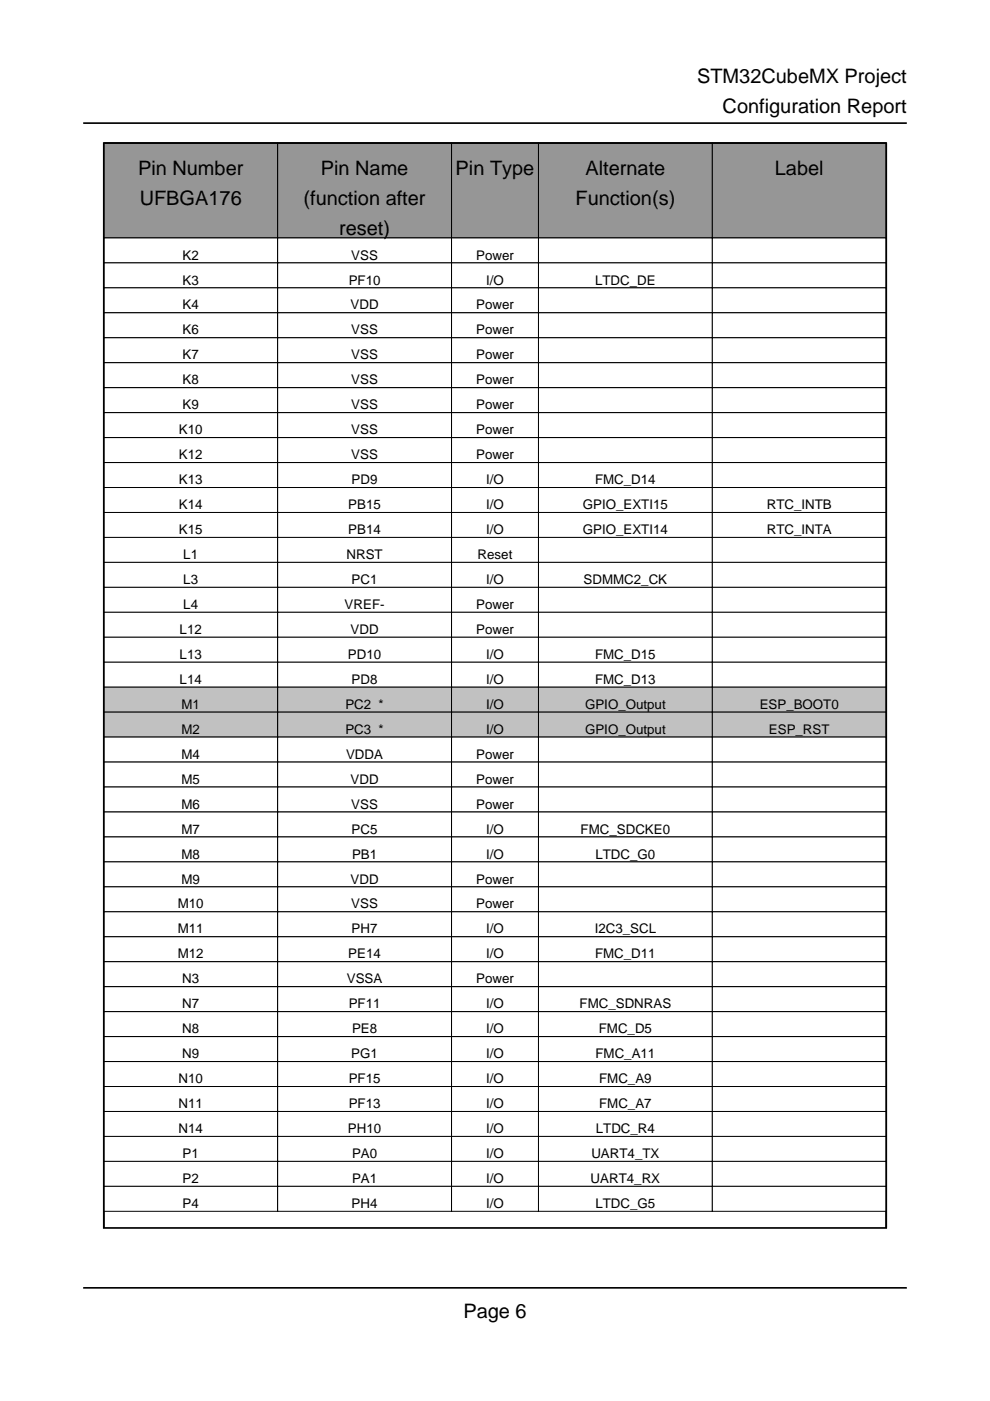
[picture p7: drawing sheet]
<svg xmlns="http://www.w3.org/2000/svg" width="210mm" height="297mm" viewBox="0 0 210 297" stroke-linecap="round" stroke-linejoin="round" font-family="sans-serif">
<defs><g id="words">
<g font-size="4.2">
<text x="147.8" y="17.6">STM32CubeMX Project</text>
<text x="153.2" y="24">Configuration Report</text>
<text x="29.3" y="37">Pin Number</text>
<text x="68" y="37">Pin Name</text>
<text x="96.6" y="37">Pin Type</text>
<text x="124.1" y="37">Alternate</text>
<text x="164.3" y="37">Label</text>
<text x="29.6" y="43.4">UFBGA176</text>
<text x="64.4" y="43.4">(function after</text>
<text x="122" y="43.4">Function(s)</text>
<text x="71.9" y="49.7">reset)</text>
<text x="98.2" y="279.4">Page 6</text>
</g>
<g font-size="2.8">
<text x="38.7" y="55">K2</text>
<text x="74.5" y="55">VSS</text>
<text x="101" y="55">Power</text>
<text x="38.7" y="60.3">K3</text>
<text x="38.7" y="65.6">K4</text>
<text x="73.9" y="60.3">PF10</text>
<text x="74.3" y="65.6">VDD</text>
<text x="101" y="65.6">Power</text>
<text x="103.1" y="60.3">I/O</text>
<text x="126.2" y="60.3">LTDC_DE</text>
<text x="38.7" y="70.9">K6</text>
<text x="74.5" y="70.9">VSS</text>
<text x="101" y="70.9">Power</text>
<text x="38.7" y="76.2">K7</text>
<text x="74.5" y="76.2">VSS</text>
<text x="101" y="76.2">Power</text>
<text x="38.7" y="81.5">K8</text>
<text x="74.5" y="81.5">VSS</text>
<text x="101" y="81.5">Power</text>
<text x="38.7" y="86.8">K9</text>
<text x="74.5" y="86.8">VSS</text>
<text x="101" y="86.8">Power</text>
<text x="37.9" y="92.1">K10</text>
<text x="74.5" y="92.1">VSS</text>
<text x="101" y="92.1">Power</text>
<text x="37.9" y="97.4">K12</text>
<text x="74.5" y="97.4">VSS</text>
<text x="101" y="97.4">Power</text>
<text x="37.9" y="102.7">K13</text>
<text x="37.9" y="107.9">K14</text>
<text x="73.9" y="107.9">PB15</text>
<text x="74.6" y="102.7">PD9</text>
<text x="103.1" y="102.7">I/O</text>
<text x="103.1" y="107.9">I/O</text>
<text x="123.6" y="107.9">GPIO_EXTI15</text>
<text x="126.2" y="102.7">FMC_D14</text>
<text x="162.6" y="107.9">RTC_INTB</text>
<text x="37.9" y="113.2">K15</text>
<text x="73.9" y="113.2">PB14</text>
<text x="103.1" y="113.2">I/O</text>
<text x="123.6" y="113.2">GPIO_EXTI14</text>
<text x="162.6" y="113.2">RTC_INTA</text>
<text x="38.9" y="118.5">L1</text>
<text x="73.5" y="118.5">NRST</text>
<text x="101.3" y="118.5">Reset</text>
<text x="38.9" y="123.8">L3</text>
<text x="74.6" y="123.8">PC1</text>
<text x="103.1" y="123.8">I/O</text>
<text x="123.7" y="123.8">SDMMC2_CK</text>
<text x="38.9" y="129.1">L4</text>
<text x="73.1" y="129.1">VREF-</text>
<text x="101" y="129.1">Power</text>
<text x="38.1" y="134.4">L12</text>
<text x="74.3" y="134.4">VDD</text>
<text x="101" y="134.4">Power</text>
<text x="38.1" y="139.7">L13</text>
<text x="73.8" y="139.7">PD10</text>
<text x="103.1" y="139.7">I/O</text>
<text x="126.2" y="139.7">FMC_D15</text>
<text x="38.1" y="145">L14</text>
<text x="74.6" y="145">PD8</text>
<text x="103.1" y="145">I/O</text>
<text x="126.2" y="145">FMC_D13</text>
<text x="38.5" y="150.3">M1</text>
<text x="38.5" y="155.6">M2</text>
<text x="73.2" y="150.3">PC2 *</text>
<text x="73.2" y="155.6">PC3 *</text>
<text x="103.1" y="150.3">I/O</text>
<text x="103.1" y="155.6">I/O</text>
<text x="124.1" y="150.3">GPIO_Output</text>
<text x="124.1" y="155.6">GPIO_Output</text>
<text x="161.1" y="150.3">ESP_BOOT0</text>
<text x="163" y="155.6">ESP_RST</text>
<text x="38.5" y="160.9">M4</text>
<text x="73.4" y="160.9">VDDA</text>
<text x="101" y="160.9">Power</text>
<text x="38.5" y="166.2">M5</text>
<text x="74.3" y="166.2">VDD</text>
<text x="101" y="166.2">Power</text>
<text x="38.5" y="171.4">M6</text>
<text x="74.5" y="171.4">VSS</text>
<text x="101" y="171.4">Power</text>
<text x="38.5" y="176.7">M7</text>
<text x="74.6" y="176.7">PC5</text>
<text x="103.1" y="176.7">I/O</text>
<text x="123.1" y="176.7">FMC_SDCKE0</text>
<text x="38.5" y="182">M8</text>
<text x="74.6" y="182">PB1</text>
<text x="103.1" y="182">I/O</text>
<text x="126.2" y="182">LTDC_G0</text>
<text x="38.5" y="187.3">M9</text>
<text x="74.3" y="187.3">VDD</text>
<text x="101" y="187.3">Power</text>
<text x="37.7" y="192.6">M10</text>
<text x="37.7" y="197.9">M11</text>
<text x="74.5" y="192.6">VSS</text>
<text x="74.6" y="197.9">PH7</text>
<text x="101" y="192.6">Power</text>
<text x="103.1" y="197.9">I/O</text>
<text x="126.1" y="197.9">I2C3_SCL</text>
<text x="37.7" y="203.2">M12</text>
<text x="73.9" y="203.2">PE14</text>
<text x="103.1" y="203.2">I/O</text>
<text x="126.2" y="203.2">FMC_D11</text>
<text x="38.6" y="208.5">N3</text>
<text x="73.5" y="208.5">VSSA</text>
<text x="101" y="208.5">Power</text>
<text x="38.6" y="213.8">N7</text>
<text x="73.9" y="213.8">PF11</text>
<text x="103.1" y="213.8">I/O</text>
<text x="122.9" y="213.8">FMC_SDNRAS</text>
<text x="38.6" y="219.1">N8</text>
<text x="74.6" y="219.1">PE8</text>
<text x="103.1" y="219.1">I/O</text>
<text x="127" y="219.1">FMC_D5</text>
<text x="38.6" y="224.4">N9</text>
<text x="74.5" y="224.4">PG1</text>
<text x="103.1" y="224.4">I/O</text>
<text x="126.2" y="224.4">FMC_A11</text>
<text x="37.8" y="229.7">N10</text>
<text x="73.9" y="229.7">PF15</text>
<text x="103.1" y="229.7">I/O</text>
<text x="127" y="229.7">FMC_A9</text>
<text x="37.8" y="234.9">N11</text>
<text x="73.9" y="234.9">PF13</text>
<text x="103.1" y="234.9">I/O</text>
<text x="127" y="234.9">FMC_A7</text>
<text x="37.8" y="240.2">N14</text>
<text x="38.7" y="245.5">P1</text>
<text x="73.8" y="240.2">PH10</text>
<text x="74.6" y="245.5">PA0</text>
<text x="103.1" y="240.2">I/O</text>
<text x="103.1" y="245.5">I/O</text>
<text x="125.4" y="245.5">UART4_TX</text>
<text x="126.3" y="240.2">LTDC_R4</text>
<text x="38.7" y="250.8">P2</text>
<text x="74.6" y="250.8">PA1</text>
<text x="103.1" y="250.8">I/O</text>
<text x="125.2" y="250.8">UART4_RX</text>
<text x="38.7" y="256.1">P4</text>
<text x="74.6" y="256.1">PH4</text>
<text x="103.1" y="256.1">I/O</text>
<text x="126.2" y="256.1">LTDC_G5</text>
</g>
</g></defs>
<path d="M22 260.3v-230h165.9v230" fill="none" stroke="#000" stroke-width=".35"/>
<path d="M22 30.3h36.9v20.1h-36.9z" fill="#90989e"/>
<path d="M22 30.3h36.9v20.1h-36.9z" fill="none" stroke="#000" stroke-width=".21"/>
<path d="M58.9 30.3h36.8v20.1h-36.8z" fill="#90989e"/>
<path d="M58.9 30.3h36.8v20.1h-36.8z" fill="none" stroke="#000" stroke-width=".21"/>
<path d="M95.7 30.3h18.5v20.1h-18.5z" fill="#90989e"/>
<path d="M95.7 30.3h18.5v20.1h-18.5z" fill="none" stroke="#000" stroke-width=".21"/>
<path d="M114.2 30.3h36.8v20.1h-36.8z" fill="#90989e"/>
<path d="M114.2 30.3h36.8v20.1h-36.8z" fill="none" stroke="#000" stroke-width=".21"/>
<path d="M151 30.3h36.9v20.1h-36.9z" fill="#90989e"/>
<path d="M151 30.3h36.9v20.1h-36.9z" fill="none" stroke="#000" stroke-width=".21"/>
<path d="M22 50.4h36.9v5.3h-36.9z" fill="#fff"/>
<path d="M22 50.4h36.9v5.3h-36.9z" fill="none" stroke="#000" stroke-width=".21"/>
<path d="M58.9 50.4h36.8v5.3h-36.8z" fill="#fff"/>
<path d="M58.9 50.4h36.8v5.3h-36.8z" fill="none" stroke="#000" stroke-width=".21"/>
<path d="M95.7 50.4h18.5v5.3h-18.5z" fill="#fff"/>
<path d="M95.7 50.4h18.5v5.3h-18.5z" fill="none" stroke="#000" stroke-width=".21"/>
<path d="M114.2 50.4h36.8v5.3h-36.8z" fill="#fff"/>
<path d="M114.2 50.4h36.8v5.3h-36.8z" fill="none" stroke="#000" stroke-width=".21"/>
<path d="M151 50.4h36.9v5.3h-36.9z" fill="#fff"/>
<path d="M151 50.4h36.9v5.3h-36.9z" fill="none" stroke="#000" stroke-width=".21"/>
<path d="M22 55.7h36.9v5.3h-36.9z" fill="#fff"/>
<path d="M22 55.7h36.9v5.3h-36.9z" fill="none" stroke="#000" stroke-width=".21"/>
<path d="M58.9 55.7h36.8v5.3h-36.8z" fill="#fff"/>
<path d="M58.9 55.7h36.8v5.3h-36.8z" fill="none" stroke="#000" stroke-width=".21"/>
<path d="M95.7 55.7h18.5v5.3h-18.5z" fill="#fff"/>
<path d="M95.7 55.7h18.5v5.3h-18.5z" fill="none" stroke="#000" stroke-width=".21"/>
<path d="M114.2 55.7h36.8v5.3h-36.8z" fill="#fff"/>
<path d="M114.2 55.7h36.8v5.3h-36.8z" fill="none" stroke="#000" stroke-width=".21"/>
<path d="M151 55.7h36.9v5.3h-36.9z" fill="#fff"/>
<path d="M151 55.7h36.9v5.3h-36.9z" fill="none" stroke="#000" stroke-width=".21"/>
<path d="M22 61h36.9v5.3h-36.9z" fill="#fff"/>
<path d="M22 61h36.9v5.3h-36.9z" fill="none" stroke="#000" stroke-width=".21"/>
<path d="M58.9 61h36.8v5.3h-36.8z" fill="#fff"/>
<path d="M58.9 61h36.8v5.3h-36.8z" fill="none" stroke="#000" stroke-width=".21"/>
<path d="M95.7 61h18.5v5.3h-18.5z" fill="#fff"/>
<path d="M95.7 61h18.5v5.3h-18.5z" fill="none" stroke="#000" stroke-width=".21"/>
<path d="M114.2 61h36.8v5.3h-36.8z" fill="#fff"/>
<path d="M114.2 61h36.8v5.3h-36.8z" fill="none" stroke="#000" stroke-width=".21"/>
<path d="M151 61h36.9v5.3h-36.9z" fill="#fff"/>
<path d="M151 61h36.9v5.3h-36.9z" fill="none" stroke="#000" stroke-width=".21"/>
<path d="M22 66.3h36.9v5.3h-36.9z" fill="#fff"/>
<path d="M22 66.3h36.9v5.3h-36.9z" fill="none" stroke="#000" stroke-width=".21"/>
<path d="M58.9 66.3h36.8v5.3h-36.8z" fill="#fff"/>
<path d="M58.9 66.3h36.8v5.3h-36.8z" fill="none" stroke="#000" stroke-width=".21"/>
<path d="M95.7 66.3h18.5v5.3h-18.5z" fill="#fff"/>
<path d="M95.7 66.3h18.5v5.3h-18.5z" fill="none" stroke="#000" stroke-width=".21"/>
<path d="M114.2 66.3h36.8v5.3h-36.8z" fill="#fff"/>
<path d="M114.2 66.3h36.8v5.3h-36.8z" fill="none" stroke="#000" stroke-width=".21"/>
<path d="M151 66.3h36.9v5.3h-36.9z" fill="#fff"/>
<path d="M151 66.3h36.9v5.3h-36.9z" fill="none" stroke="#000" stroke-width=".21"/>
<path d="M22 71.6h36.9v5.3h-36.9z" fill="#fff"/>
<path d="M22 71.6h36.9v5.3h-36.9z" fill="none" stroke="#000" stroke-width=".21"/>
<path d="M58.9 71.6h36.8v5.3h-36.8z" fill="#fff"/>
<path d="M58.9 71.6h36.8v5.3h-36.8z" fill="none" stroke="#000" stroke-width=".21"/>
<path d="M95.7 71.6h18.5v5.3h-18.5z" fill="#fff"/>
<path d="M95.7 71.6h18.5v5.3h-18.5z" fill="none" stroke="#000" stroke-width=".21"/>
<path d="M114.2 71.6h36.8v5.3h-36.8z" fill="#fff"/>
<path d="M114.2 71.6h36.8v5.3h-36.8z" fill="none" stroke="#000" stroke-width=".21"/>
<path d="M151 71.6h36.9v5.3h-36.9z" fill="#fff"/>
<path d="M151 71.6h36.9v5.3h-36.9z" fill="none" stroke="#000" stroke-width=".21"/>
<path d="M22 76.9h36.9v5.3h-36.9z" fill="#fff"/>
<path d="M22 76.9h36.9v5.3h-36.9z" fill="none" stroke="#000" stroke-width=".21"/>
<path d="M58.9 76.9h36.8v5.3h-36.8z" fill="#fff"/>
<path d="M58.9 76.9h36.8v5.3h-36.8z" fill="none" stroke="#000" stroke-width=".21"/>
<path d="M95.7 76.9h18.5v5.3h-18.5z" fill="#fff"/>
<path d="M95.7 76.9h18.5v5.3h-18.5z" fill="none" stroke="#000" stroke-width=".21"/>
<path d="M114.2 76.9h36.8v5.3h-36.8z" fill="#fff"/>
<path d="M114.2 76.9h36.8v5.3h-36.8z" fill="none" stroke="#000" stroke-width=".21"/>
<path d="M151 76.9h36.9v5.3h-36.9z" fill="#fff"/>
<path d="M151 76.9h36.9v5.3h-36.9z" fill="none" stroke="#000" stroke-width=".21"/>
<path d="M22 82.2h36.9v5.3h-36.9z" fill="#fff"/>
<path d="M22 82.2h36.9v5.3h-36.9z" fill="none" stroke="#000" stroke-width=".21"/>
<path d="M58.9 82.2h36.8v5.3h-36.8z" fill="#fff"/>
<path d="M58.9 82.2h36.8v5.3h-36.8z" fill="none" stroke="#000" stroke-width=".21"/>
<path d="M95.7 82.2h18.5v5.3h-18.5z" fill="#fff"/>
<path d="M95.7 82.2h18.5v5.3h-18.5z" fill="none" stroke="#000" stroke-width=".21"/>
<path d="M114.2 82.2h36.8v5.3h-36.8z" fill="#fff"/>
<path d="M114.2 82.2h36.8v5.3h-36.8z" fill="none" stroke="#000" stroke-width=".21"/>
<path d="M151 82.2h36.9v5.3h-36.9z" fill="#fff"/>
<path d="M151 82.2h36.9v5.3h-36.9z" fill="none" stroke="#000" stroke-width=".21"/>
<path d="M22 87.5h36.9v5.3h-36.9z" fill="#fff"/>
<path d="M22 87.5h36.9v5.3h-36.9z" fill="none" stroke="#000" stroke-width=".21"/>
<path d="M58.9 87.5h36.8v5.3h-36.8z" fill="#fff"/>
<path d="M58.9 87.5h36.8v5.3h-36.8z" fill="none" stroke="#000" stroke-width=".21"/>
<path d="M95.7 87.5h18.5v5.3h-18.5z" fill="#fff"/>
<path d="M95.7 87.5h18.5v5.3h-18.5z" fill="none" stroke="#000" stroke-width=".21"/>
<path d="M114.2 87.5h36.8v5.3h-36.8z" fill="#fff"/>
<path d="M114.2 87.5h36.8v5.3h-36.8z" fill="none" stroke="#000" stroke-width=".21"/>
<path d="M151 87.5h36.9v5.3h-36.9z" fill="#fff"/>
<path d="M151 87.5h36.9v5.3h-36.9z" fill="none" stroke="#000" stroke-width=".21"/>
<path d="M22 92.8h36.9v5.3h-36.9z" fill="#fff"/>
<path d="M22 92.8h36.9v5.3h-36.9z" fill="none" stroke="#000" stroke-width=".21"/>
<path d="M58.9 92.8h36.8v5.3h-36.8z" fill="#fff"/>
<path d="M58.9 92.8h36.8v5.3h-36.8z" fill="none" stroke="#000" stroke-width=".21"/>
<path d="M95.7 92.8h18.5v5.3h-18.5z" fill="#fff"/>
<path d="M95.7 92.8h18.5v5.3h-18.5z" fill="none" stroke="#000" stroke-width=".21"/>
<path d="M114.2 92.8h36.8v5.3h-36.8z" fill="#fff"/>
<path d="M114.2 92.8h36.8v5.3h-36.8z" fill="none" stroke="#000" stroke-width=".21"/>
<path d="M151 92.8h36.9v5.3h-36.9z" fill="#fff"/>
<path d="M151 92.8h36.9v5.3h-36.9z" fill="none" stroke="#000" stroke-width=".21"/>
<path d="M22 98.1h36.9v5.3h-36.9z" fill="#fff"/>
<path d="M22 98.1h36.9v5.3h-36.9z" fill="none" stroke="#000" stroke-width=".21"/>
<path d="M58.9 98.1h36.8v5.3h-36.8z" fill="#fff"/>
<path d="M58.9 98.1h36.8v5.3h-36.8z" fill="none" stroke="#000" stroke-width=".21"/>
<path d="M95.7 98.1h18.5v5.3h-18.5z" fill="#fff"/>
<path d="M95.7 98.1h18.5v5.3h-18.5z" fill="none" stroke="#000" stroke-width=".21"/>
<path d="M114.2 98.1h36.8v5.3h-36.8z" fill="#fff"/>
<path d="M114.2 98.1h36.8v5.3h-36.8z" fill="none" stroke="#000" stroke-width=".21"/>
<path d="M151 98.1h36.9v5.3h-36.9z" fill="#fff"/>
<path d="M151 98.1h36.9v5.3h-36.9z" fill="none" stroke="#000" stroke-width=".21"/>
<path d="M22 103.4h36.9v5.3h-36.9z" fill="#fff"/>
<path d="M22 103.4h36.9v5.3h-36.9z" fill="none" stroke="#000" stroke-width=".21"/>
<path d="M58.9 103.4h36.8v5.3h-36.8z" fill="#fff"/>
<path d="M58.9 103.4h36.8v5.3h-36.8z" fill="none" stroke="#000" stroke-width=".21"/>
<path d="M95.7 103.4h18.5v5.3h-18.5z" fill="#fff"/>
<path d="M95.7 103.4h18.5v5.3h-18.5z" fill="none" stroke="#000" stroke-width=".21"/>
<path d="M114.2 103.4h36.8v5.3h-36.8z" fill="#fff"/>
<path d="M114.2 103.4h36.8v5.3h-36.8z" fill="none" stroke="#000" stroke-width=".21"/>
<path d="M151 103.4h36.9v5.3h-36.9z" fill="#fff"/>
<path d="M151 103.4h36.9v5.3h-36.9z" fill="none" stroke="#000" stroke-width=".21"/>
<path d="M22 108.7h36.9v5.2h-36.9z" fill="#fff"/>
<path d="M22 108.7h36.9v5.2h-36.9z" fill="none" stroke="#000" stroke-width=".21"/>
<path d="M58.9 108.7h36.8v5.2h-36.8z" fill="#fff"/>
<path d="M58.9 108.7h36.8v5.2h-36.8z" fill="none" stroke="#000" stroke-width=".21"/>
<path d="M95.7 108.7h18.5v5.2h-18.5z" fill="#fff"/>
<path d="M95.7 108.7h18.5v5.2h-18.5z" fill="none" stroke="#000" stroke-width=".21"/>
<path d="M114.2 108.7h36.8v5.2h-36.8z" fill="#fff"/>
<path d="M114.2 108.7h36.8v5.2h-36.8z" fill="none" stroke="#000" stroke-width=".21"/>
<path d="M151 108.7h36.9v5.2h-36.9z" fill="#fff"/>
<path d="M151 108.7h36.9v5.2h-36.9z" fill="none" stroke="#000" stroke-width=".21"/>
<path d="M22 113.9h36.9v5.3h-36.9z" fill="#fff"/>
<path d="M22 113.9h36.9v5.3h-36.9z" fill="none" stroke="#000" stroke-width=".21"/>
<path d="M58.9 113.9h36.8v5.3h-36.8z" fill="#fff"/>
<path d="M58.9 113.9h36.8v5.3h-36.8z" fill="none" stroke="#000" stroke-width=".21"/>
<path d="M95.7 113.9h18.5v5.3h-18.5z" fill="#fff"/>
<path d="M95.7 113.9h18.5v5.3h-18.5z" fill="none" stroke="#000" stroke-width=".21"/>
<path d="M114.2 113.9h36.8v5.3h-36.8z" fill="#fff"/>
<path d="M114.2 113.9h36.8v5.3h-36.8z" fill="none" stroke="#000" stroke-width=".21"/>
<path d="M151 113.9h36.9v5.3h-36.9z" fill="#fff"/>
<path d="M151 113.9h36.9v5.3h-36.9z" fill="none" stroke="#000" stroke-width=".21"/>
<path d="M22 119.2h36.9v5.3h-36.9z" fill="#fff"/>
<path d="M22 119.2h36.9v5.3h-36.9z" fill="none" stroke="#000" stroke-width=".21"/>
<path d="M58.9 119.2h36.8v5.3h-36.8z" fill="#fff"/>
<path d="M58.9 119.2h36.8v5.3h-36.8z" fill="none" stroke="#000" stroke-width=".21"/>
<path d="M95.7 119.2h18.5v5.3h-18.5z" fill="#fff"/>
<path d="M95.7 119.2h18.5v5.3h-18.5z" fill="none" stroke="#000" stroke-width=".21"/>
<path d="M114.2 119.2h36.8v5.3h-36.8z" fill="#fff"/>
<path d="M114.2 119.2h36.8v5.3h-36.8z" fill="none" stroke="#000" stroke-width=".21"/>
<path d="M151 119.2h36.9v5.3h-36.9z" fill="#fff"/>
<path d="M151 119.2h36.9v5.3h-36.9z" fill="none" stroke="#000" stroke-width=".21"/>
<path d="M22 124.5h36.9v5.3h-36.9z" fill="#fff"/>
<path d="M22 124.5h36.9v5.3h-36.9z" fill="none" stroke="#000" stroke-width=".21"/>
<path d="M58.9 124.5h36.8v5.3h-36.8z" fill="#fff"/>
<path d="M58.9 124.5h36.8v5.3h-36.8z" fill="none" stroke="#000" stroke-width=".21"/>
<path d="M95.7 124.5h18.5v5.3h-18.5z" fill="#fff"/>
<path d="M95.7 124.5h18.5v5.3h-18.5z" fill="none" stroke="#000" stroke-width=".21"/>
<path d="M114.2 124.5h36.8v5.3h-36.8z" fill="#fff"/>
<path d="M114.2 124.5h36.8v5.3h-36.8z" fill="none" stroke="#000" stroke-width=".21"/>
<path d="M151 124.5h36.9v5.3h-36.9z" fill="#fff"/>
<path d="M151 124.5h36.9v5.3h-36.9z" fill="none" stroke="#000" stroke-width=".21"/>
<path d="M22 129.8h36.9v5.3h-36.9z" fill="#fff"/>
<path d="M22 129.8h36.9v5.3h-36.9z" fill="none" stroke="#000" stroke-width=".21"/>
<path d="M58.9 129.8h36.8v5.3h-36.8z" fill="#fff"/>
<path d="M58.9 129.8h36.8v5.3h-36.8z" fill="none" stroke="#000" stroke-width=".21"/>
<path d="M95.7 129.8h18.5v5.3h-18.5z" fill="#fff"/>
<path d="M95.7 129.8h18.5v5.3h-18.5z" fill="none" stroke="#000" stroke-width=".21"/>
<path d="M114.2 129.8h36.8v5.3h-36.8z" fill="#fff"/>
<path d="M114.2 129.8h36.8v5.3h-36.8z" fill="none" stroke="#000" stroke-width=".21"/>
<path d="M151 129.8h36.9v5.3h-36.9z" fill="#fff"/>
<path d="M151 129.8h36.9v5.3h-36.9z" fill="none" stroke="#000" stroke-width=".21"/>
<path d="M22 135.1h36.9v5.3h-36.9z" fill="#fff"/>
<path d="M22 135.1h36.9v5.3h-36.9z" fill="none" stroke="#000" stroke-width=".21"/>
<path d="M58.9 135.1h36.8v5.3h-36.8z" fill="#fff"/>
<path d="M58.9 135.1h36.8v5.3h-36.8z" fill="none" stroke="#000" stroke-width=".21"/>
<path d="M95.7 135.1h18.5v5.3h-18.5z" fill="#fff"/>
<path d="M95.7 135.1h18.5v5.3h-18.5z" fill="none" stroke="#000" stroke-width=".21"/>
<path d="M114.2 135.1h36.8v5.3h-36.8z" fill="#fff"/>
<path d="M114.2 135.1h36.8v5.3h-36.8z" fill="none" stroke="#000" stroke-width=".21"/>
<path d="M151 135.1h36.9v5.3h-36.9z" fill="#fff"/>
<path d="M151 135.1h36.9v5.3h-36.9z" fill="none" stroke="#000" stroke-width=".21"/>
<path d="M22 140.4h36.9v5.3h-36.9z" fill="#fff"/>
<path d="M22 140.4h36.9v5.3h-36.9z" fill="none" stroke="#000" stroke-width=".21"/>
<path d="M58.9 140.4h36.8v5.3h-36.8z" fill="#fff"/>
<path d="M58.9 140.4h36.8v5.3h-36.8z" fill="none" stroke="#000" stroke-width=".21"/>
<path d="M95.7 140.4h18.5v5.3h-18.5z" fill="#fff"/>
<path d="M95.7 140.4h18.5v5.3h-18.5z" fill="none" stroke="#000" stroke-width=".21"/>
<path d="M114.2 140.4h36.8v5.3h-36.8z" fill="#fff"/>
<path d="M114.2 140.4h36.8v5.3h-36.8z" fill="none" stroke="#000" stroke-width=".21"/>
<path d="M151 140.4h36.9v5.3h-36.9z" fill="#fff"/>
<path d="M151 140.4h36.9v5.3h-36.9z" fill="none" stroke="#000" stroke-width=".21"/>
<path d="M22 145.7h36.9v5.3h-36.9z" fill="#b9c4ca"/>
<path d="M22 145.7h36.9v5.3h-36.9z" fill="none" stroke="#000" stroke-width=".21"/>
<path d="M58.9 145.7h36.8v5.3h-36.8z" fill="#b9c4ca"/>
<path d="M58.9 145.7h36.8v5.3h-36.8z" fill="none" stroke="#000" stroke-width=".21"/>
<path d="M95.7 145.7h18.5v5.3h-18.5z" fill="#b9c4ca"/>
<path d="M95.7 145.7h18.5v5.3h-18.5z" fill="none" stroke="#000" stroke-width=".21"/>
<path d="M114.2 145.7h36.8v5.3h-36.8z" fill="#b9c4ca"/>
<path d="M114.2 145.7h36.8v5.3h-36.8z" fill="none" stroke="#000" stroke-width=".21"/>
<path d="M151 145.7h36.9v5.3h-36.9z" fill="#b9c4ca"/>
<path d="M151 145.7h36.9v5.3h-36.9z" fill="none" stroke="#000" stroke-width=".21"/>
<path d="M22 151h36.9v5.3h-36.9z" fill="#b9c4ca"/>
<path d="M22 151h36.9v5.3h-36.9z" fill="none" stroke="#000" stroke-width=".21"/>
<path d="M58.9 151h36.8v5.3h-36.8z" fill="#b9c4ca"/>
<path d="M58.9 151h36.8v5.3h-36.8z" fill="none" stroke="#000" stroke-width=".21"/>
<path d="M95.7 151h18.5v5.3h-18.5z" fill="#b9c4ca"/>
<path d="M95.7 151h18.5v5.3h-18.5z" fill="none" stroke="#000" stroke-width=".21"/>
<path d="M114.2 151h36.8v5.3h-36.8z" fill="#b9c4ca"/>
<path d="M114.2 151h36.8v5.3h-36.8z" fill="none" stroke="#000" stroke-width=".21"/>
<path d="M151 151h36.9v5.3h-36.9z" fill="#b9c4ca"/>
<path d="M151 151h36.9v5.3h-36.9z" fill="none" stroke="#000" stroke-width=".21"/>
<path d="M22 156.3h36.9v5.3h-36.9z" fill="#fff"/>
<path d="M22 156.3h36.9v5.3h-36.9z" fill="none" stroke="#000" stroke-width=".21"/>
<path d="M58.9 156.3h36.8v5.3h-36.8z" fill="#fff"/>
<path d="M58.9 156.3h36.8v5.3h-36.8z" fill="none" stroke="#000" stroke-width=".21"/>
<path d="M95.7 156.3h18.5v5.3h-18.5z" fill="#fff"/>
<path d="M95.7 156.3h18.5v5.3h-18.5z" fill="none" stroke="#000" stroke-width=".21"/>
<path d="M114.2 156.3h36.8v5.3h-36.8z" fill="#fff"/>
<path d="M114.2 156.3h36.8v5.3h-36.8z" fill="none" stroke="#000" stroke-width=".21"/>
<path d="M151 156.3h36.9v5.3h-36.9z" fill="#fff"/>
<path d="M151 156.3h36.9v5.3h-36.9z" fill="none" stroke="#000" stroke-width=".21"/>
<path d="M22 161.6h36.9v5.3h-36.9z" fill="#fff"/>
<path d="M22 161.6h36.9v5.3h-36.9z" fill="none" stroke="#000" stroke-width=".21"/>
<path d="M58.9 161.6h36.8v5.3h-36.8z" fill="#fff"/>
<path d="M58.9 161.6h36.8v5.3h-36.8z" fill="none" stroke="#000" stroke-width=".21"/>
<path d="M95.7 161.6h18.5v5.3h-18.5z" fill="#fff"/>
<path d="M95.7 161.6h18.5v5.3h-18.5z" fill="none" stroke="#000" stroke-width=".21"/>
<path d="M114.2 161.6h36.8v5.3h-36.8z" fill="#fff"/>
<path d="M114.2 161.6h36.8v5.3h-36.8z" fill="none" stroke="#000" stroke-width=".21"/>
<path d="M151 161.6h36.9v5.3h-36.9z" fill="#fff"/>
<path d="M151 161.6h36.9v5.3h-36.9z" fill="none" stroke="#000" stroke-width=".21"/>
<path d="M22 166.9h36.9v5.3h-36.9z" fill="#fff"/>
<path d="M22 166.9h36.9v5.3h-36.9z" fill="none" stroke="#000" stroke-width=".21"/>
<path d="M58.9 166.9h36.8v5.3h-36.8z" fill="#fff"/>
<path d="M58.9 166.9h36.8v5.3h-36.8z" fill="none" stroke="#000" stroke-width=".21"/>
<path d="M95.7 166.9h18.5v5.3h-18.5z" fill="#fff"/>
<path d="M95.7 166.9h18.5v5.3h-18.5z" fill="none" stroke="#000" stroke-width=".21"/>
<path d="M114.2 166.9h36.8v5.3h-36.8z" fill="#fff"/>
<path d="M114.2 166.9h36.8v5.3h-36.8z" fill="none" stroke="#000" stroke-width=".21"/>
<path d="M151 166.9h36.9v5.3h-36.9z" fill="#fff"/>
<path d="M151 166.9h36.9v5.3h-36.9z" fill="none" stroke="#000" stroke-width=".21"/>
<path d="M22 172.2h36.9v5.2h-36.9z" fill="#fff"/>
<path d="M22 172.2h36.9v5.2h-36.9z" fill="none" stroke="#000" stroke-width=".21"/>
<path d="M58.9 172.2h36.8v5.2h-36.8z" fill="#fff"/>
<path d="M58.9 172.2h36.8v5.2h-36.8z" fill="none" stroke="#000" stroke-width=".21"/>
<path d="M95.7 172.2h18.5v5.2h-18.5z" fill="#fff"/>
<path d="M95.7 172.2h18.5v5.2h-18.5z" fill="none" stroke="#000" stroke-width=".21"/>
<path d="M114.2 172.2h36.8v5.2h-36.8z" fill="#fff"/>
<path d="M114.2 172.2h36.8v5.2h-36.8z" fill="none" stroke="#000" stroke-width=".21"/>
<path d="M151 172.2h36.9v5.2h-36.9z" fill="#fff"/>
<path d="M151 172.2h36.9v5.2h-36.9z" fill="none" stroke="#000" stroke-width=".21"/>
<path d="M22 177.4h36.9v5.3h-36.9z" fill="#fff"/>
<path d="M22 177.4h36.9v5.3h-36.9z" fill="none" stroke="#000" stroke-width=".21"/>
<path d="M58.9 177.4h36.8v5.3h-36.8z" fill="#fff"/>
<path d="M58.9 177.4h36.8v5.3h-36.8z" fill="none" stroke="#000" stroke-width=".21"/>
<path d="M95.7 177.4h18.5v5.3h-18.5z" fill="#fff"/>
<path d="M95.7 177.4h18.5v5.3h-18.5z" fill="none" stroke="#000" stroke-width=".21"/>
<path d="M114.2 177.4h36.8v5.3h-36.8z" fill="#fff"/>
<path d="M114.2 177.4h36.8v5.3h-36.8z" fill="none" stroke="#000" stroke-width=".21"/>
<path d="M151 177.4h36.9v5.3h-36.9z" fill="#fff"/>
<path d="M151 177.4h36.9v5.3h-36.9z" fill="none" stroke="#000" stroke-width=".21"/>
<path d="M22 182.7h36.9v5.3h-36.9z" fill="#fff"/>
<path d="M22 182.7h36.9v5.3h-36.9z" fill="none" stroke="#000" stroke-width=".21"/>
<path d="M58.9 182.7h36.8v5.3h-36.8z" fill="#fff"/>
<path d="M58.9 182.7h36.8v5.3h-36.8z" fill="none" stroke="#000" stroke-width=".21"/>
<path d="M95.7 182.7h18.5v5.3h-18.5z" fill="#fff"/>
<path d="M95.7 182.7h18.5v5.3h-18.5z" fill="none" stroke="#000" stroke-width=".21"/>
<path d="M114.2 182.7h36.8v5.3h-36.8z" fill="#fff"/>
<path d="M114.2 182.7h36.8v5.3h-36.8z" fill="none" stroke="#000" stroke-width=".21"/>
<path d="M151 182.7h36.9v5.3h-36.9z" fill="#fff"/>
<path d="M151 182.7h36.9v5.3h-36.9z" fill="none" stroke="#000" stroke-width=".21"/>
<path d="M22 188h36.9v5.3h-36.9z" fill="#fff"/>
<path d="M22 188h36.9v5.3h-36.9z" fill="none" stroke="#000" stroke-width=".21"/>
<path d="M58.9 188h36.8v5.3h-36.8z" fill="#fff"/>
<path d="M58.9 188h36.8v5.3h-36.8z" fill="none" stroke="#000" stroke-width=".21"/>
<path d="M95.7 188h18.5v5.3h-18.5z" fill="#fff"/>
<path d="M95.7 188h18.5v5.3h-18.5z" fill="none" stroke="#000" stroke-width=".21"/>
<path d="M114.2 188h36.8v5.3h-36.8z" fill="#fff"/>
<path d="M114.2 188h36.8v5.3h-36.8z" fill="none" stroke="#000" stroke-width=".21"/>
<path d="M151 188h36.9v5.3h-36.9z" fill="#fff"/>
<path d="M151 188h36.9v5.3h-36.9z" fill="none" stroke="#000" stroke-width=".21"/>
<path d="M22 193.3h36.9v5.3h-36.9z" fill="#fff"/>
<path d="M22 193.3h36.9v5.3h-36.9z" fill="none" stroke="#000" stroke-width=".21"/>
<path d="M58.9 193.3h36.8v5.3h-36.8z" fill="#fff"/>
<path d="M58.9 193.3h36.8v5.3h-36.8z" fill="none" stroke="#000" stroke-width=".21"/>
<path d="M95.7 193.3h18.5v5.3h-18.5z" fill="#fff"/>
<path d="M95.7 193.3h18.5v5.3h-18.5z" fill="none" stroke="#000" stroke-width=".21"/>
<path d="M114.2 193.3h36.8v5.3h-36.8z" fill="#fff"/>
<path d="M114.2 193.3h36.8v5.3h-36.8z" fill="none" stroke="#000" stroke-width=".21"/>
<path d="M151 193.3h36.9v5.3h-36.9z" fill="#fff"/>
<path d="M151 193.3h36.9v5.3h-36.9z" fill="none" stroke="#000" stroke-width=".21"/>
<path d="M22 198.6h36.9v5.3h-36.9z" fill="#fff"/>
<path d="M22 198.6h36.9v5.3h-36.9z" fill="none" stroke="#000" stroke-width=".21"/>
<path d="M58.9 198.6h36.8v5.3h-36.8z" fill="#fff"/>
<path d="M58.9 198.6h36.8v5.3h-36.8z" fill="none" stroke="#000" stroke-width=".21"/>
<path d="M95.7 198.6h18.5v5.3h-18.5z" fill="#fff"/>
<path d="M95.7 198.6h18.5v5.3h-18.5z" fill="none" stroke="#000" stroke-width=".21"/>
<path d="M114.2 198.6h36.8v5.3h-36.8z" fill="#fff"/>
<path d="M114.2 198.6h36.8v5.3h-36.8z" fill="none" stroke="#000" stroke-width=".21"/>
<path d="M151 198.6h36.9v5.3h-36.9z" fill="#fff"/>
<path d="M151 198.6h36.9v5.3h-36.9z" fill="none" stroke="#000" stroke-width=".21"/>
<path d="M22 203.9h36.9v5.3h-36.9z" fill="#fff"/>
<path d="M22 203.9h36.9v5.3h-36.9z" fill="none" stroke="#000" stroke-width=".21"/>
<path d="M58.9 203.9h36.8v5.3h-36.8z" fill="#fff"/>
<path d="M58.9 203.9h36.8v5.3h-36.8z" fill="none" stroke="#000" stroke-width=".21"/>
<path d="M95.7 203.9h18.5v5.3h-18.5z" fill="#fff"/>
<path d="M95.7 203.9h18.5v5.3h-18.5z" fill="none" stroke="#000" stroke-width=".21"/>
<path d="M114.2 203.9h36.8v5.3h-36.8z" fill="#fff"/>
<path d="M114.2 203.9h36.8v5.3h-36.8z" fill="none" stroke="#000" stroke-width=".21"/>
<path d="M151 203.9h36.9v5.3h-36.9z" fill="#fff"/>
<path d="M151 203.9h36.9v5.3h-36.9z" fill="none" stroke="#000" stroke-width=".21"/>
<path d="M22 209.2h36.9v5.3h-36.9z" fill="#fff"/>
<path d="M22 209.2h36.9v5.3h-36.9z" fill="none" stroke="#000" stroke-width=".21"/>
<path d="M58.9 209.2h36.8v5.3h-36.8z" fill="#fff"/>
<path d="M58.9 209.2h36.8v5.3h-36.8z" fill="none" stroke="#000" stroke-width=".21"/>
<path d="M95.7 209.2h18.5v5.3h-18.5z" fill="#fff"/>
<path d="M95.7 209.2h18.5v5.3h-18.5z" fill="none" stroke="#000" stroke-width=".21"/>
<path d="M114.2 209.2h36.8v5.3h-36.8z" fill="#fff"/>
<path d="M114.2 209.2h36.8v5.3h-36.8z" fill="none" stroke="#000" stroke-width=".21"/>
<path d="M151 209.2h36.9v5.3h-36.9z" fill="#fff"/>
<path d="M151 209.2h36.9v5.3h-36.9z" fill="none" stroke="#000" stroke-width=".21"/>
<path d="M22 214.5h36.9v5.3h-36.9z" fill="#fff"/>
<path d="M22 214.5h36.9v5.3h-36.9z" fill="none" stroke="#000" stroke-width=".21"/>
<path d="M58.9 214.5h36.8v5.3h-36.8z" fill="#fff"/>
<path d="M58.9 214.5h36.8v5.3h-36.8z" fill="none" stroke="#000" stroke-width=".21"/>
<path d="M95.7 214.5h18.5v5.3h-18.5z" fill="#fff"/>
<path d="M95.7 214.5h18.5v5.3h-18.5z" fill="none" stroke="#000" stroke-width=".21"/>
<path d="M114.2 214.5h36.8v5.3h-36.8z" fill="#fff"/>
<path d="M114.2 214.5h36.8v5.3h-36.8z" fill="none" stroke="#000" stroke-width=".21"/>
<path d="M151 214.5h36.9v5.3h-36.9z" fill="#fff"/>
<path d="M151 214.5h36.9v5.3h-36.9z" fill="none" stroke="#000" stroke-width=".21"/>
<path d="M22 219.8h36.9v5.3h-36.9z" fill="#fff"/>
<path d="M22 219.8h36.9v5.3h-36.9z" fill="none" stroke="#000" stroke-width=".21"/>
<path d="M58.9 219.8h36.8v5.3h-36.8z" fill="#fff"/>
<path d="M58.9 219.8h36.8v5.3h-36.8z" fill="none" stroke="#000" stroke-width=".21"/>
<path d="M95.7 219.8h18.5v5.3h-18.5z" fill="#fff"/>
<path d="M95.7 219.8h18.5v5.3h-18.5z" fill="none" stroke="#000" stroke-width=".21"/>
<path d="M114.2 219.8h36.8v5.3h-36.8z" fill="#fff"/>
<path d="M114.2 219.8h36.8v5.3h-36.8z" fill="none" stroke="#000" stroke-width=".21"/>
<path d="M151 219.8h36.9v5.3h-36.9z" fill="#fff"/>
<path d="M151 219.8h36.9v5.3h-36.9z" fill="none" stroke="#000" stroke-width=".21"/>
<path d="M22 225.1h36.9v5.3h-36.9z" fill="#fff"/>
<path d="M22 225.1h36.9v5.3h-36.9z" fill="none" stroke="#000" stroke-width=".21"/>
<path d="M58.9 225.1h36.8v5.3h-36.8z" fill="#fff"/>
<path d="M58.9 225.1h36.8v5.3h-36.8z" fill="none" stroke="#000" stroke-width=".21"/>
<path d="M95.7 225.1h18.5v5.3h-18.5z" fill="#fff"/>
<path d="M95.7 225.1h18.5v5.3h-18.5z" fill="none" stroke="#000" stroke-width=".21"/>
<path d="M114.2 225.1h36.8v5.3h-36.8z" fill="#fff"/>
<path d="M114.2 225.1h36.8v5.3h-36.8z" fill="none" stroke="#000" stroke-width=".21"/>
<path d="M151 225.1h36.9v5.3h-36.9z" fill="#fff"/>
<path d="M151 225.1h36.9v5.3h-36.9z" fill="none" stroke="#000" stroke-width=".21"/>
<path d="M22 230.4h36.9v5.3h-36.9z" fill="#fff"/>
<path d="M22 230.4h36.9v5.3h-36.9z" fill="none" stroke="#000" stroke-width=".21"/>
<path d="M58.9 230.4h36.8v5.3h-36.8z" fill="#fff"/>
<path d="M58.9 230.4h36.8v5.3h-36.8z" fill="none" stroke="#000" stroke-width=".21"/>
<path d="M95.7 230.4h18.5v5.3h-18.5z" fill="#fff"/>
<path d="M95.7 230.4h18.5v5.3h-18.5z" fill="none" stroke="#000" stroke-width=".21"/>
<path d="M114.2 230.4h36.8v5.3h-36.8z" fill="#fff"/>
<path d="M114.2 230.4h36.8v5.3h-36.8z" fill="none" stroke="#000" stroke-width=".21"/>
<path d="M151 230.4h36.9v5.3h-36.9z" fill="#fff"/>
<path d="M151 230.4h36.9v5.3h-36.9z" fill="none" stroke="#000" stroke-width=".21"/>
<path d="M22 235.7h36.9v5.2h-36.9z" fill="#fff"/>
<path d="M22 235.7h36.9v5.2h-36.9z" fill="none" stroke="#000" stroke-width=".21"/>
<path d="M58.9 235.7h36.8v5.2h-36.8z" fill="#fff"/>
<path d="M58.9 235.7h36.8v5.2h-36.8z" fill="none" stroke="#000" stroke-width=".21"/>
<path d="M95.7 235.7h18.5v5.2h-18.5z" fill="#fff"/>
<path d="M95.7 235.7h18.5v5.2h-18.5z" fill="none" stroke="#000" stroke-width=".21"/>
<path d="M114.2 235.7h36.8v5.2h-36.8z" fill="#fff"/>
<path d="M114.2 235.7h36.8v5.2h-36.8z" fill="none" stroke="#000" stroke-width=".21"/>
<path d="M151 235.7h36.9v5.2h-36.9z" fill="#fff"/>
<path d="M151 235.7h36.9v5.2h-36.9z" fill="none" stroke="#000" stroke-width=".21"/>
<path d="M22 240.9h36.9v5.3h-36.9z" fill="#fff"/>
<path d="M22 240.9h36.9v5.3h-36.9z" fill="none" stroke="#000" stroke-width=".21"/>
<path d="M58.9 240.9h36.8v5.3h-36.8z" fill="#fff"/>
<path d="M58.9 240.9h36.8v5.3h-36.8z" fill="none" stroke="#000" stroke-width=".21"/>
<path d="M95.7 240.9h18.5v5.3h-18.5z" fill="#fff"/>
<path d="M95.7 240.9h18.5v5.3h-18.5z" fill="none" stroke="#000" stroke-width=".21"/>
<path d="M114.2 240.9h36.8v5.3h-36.8z" fill="#fff"/>
<path d="M114.2 240.9h36.8v5.3h-36.8z" fill="none" stroke="#000" stroke-width=".21"/>
<path d="M151 240.9h36.9v5.3h-36.9z" fill="#fff"/>
<path d="M151 240.9h36.9v5.3h-36.9z" fill="none" stroke="#000" stroke-width=".21"/>
<path d="M22 246.2h36.9v5.3h-36.9z" fill="#fff"/>
<path d="M22 246.2h36.9v5.3h-36.9z" fill="none" stroke="#000" stroke-width=".21"/>
<path d="M58.9 246.2h36.8v5.3h-36.8z" fill="#fff"/>
<path d="M58.9 246.2h36.8v5.3h-36.8z" fill="none" stroke="#000" stroke-width=".21"/>
<path d="M95.7 246.2h18.5v5.3h-18.5z" fill="#fff"/>
<path d="M95.7 246.2h18.5v5.3h-18.5z" fill="none" stroke="#000" stroke-width=".21"/>
<path d="M114.2 246.2h36.8v5.3h-36.8z" fill="#fff"/>
<path d="M114.2 246.2h36.8v5.3h-36.8z" fill="none" stroke="#000" stroke-width=".21"/>
<path d="M151 246.2h36.9v5.3h-36.9z" fill="#fff"/>
<path d="M151 246.2h36.9v5.3h-36.9z" fill="none" stroke="#000" stroke-width=".21"/>
<path d="M22 251.5h36.9v5.3h-36.9z" fill="#fff"/>
<path d="M22 251.5h36.9v5.3h-36.9z" fill="none" stroke="#000" stroke-width=".21"/>
<path d="M58.9 251.5h36.8v5.3h-36.8z" fill="#fff"/>
<path d="M58.9 251.5h36.8v5.3h-36.8z" fill="none" stroke="#000" stroke-width=".21"/>
<path d="M95.7 251.5h18.5v5.3h-18.5z" fill="#fff"/>
<path d="M95.7 251.5h18.5v5.3h-18.5z" fill="none" stroke="#000" stroke-width=".21"/>
<path d="M114.2 251.5h36.8v5.3h-36.8z" fill="#fff"/>
<path d="M114.2 251.5h36.8v5.3h-36.8z" fill="none" stroke="#000" stroke-width=".21"/>
<path d="M151 251.5h36.9v5.3h-36.9z" fill="#fff"/>
<path d="M151 251.5h36.9v5.3h-36.9z" fill="none" stroke="#000" stroke-width=".21"/>
<path d="M17.6 26.1h174.7M22 30.3h165.9v230h-165.9zM17.6 273h174.7" fill="none" stroke="#000" stroke-width=".35"/>
<use href="#words"/>
</svg>
